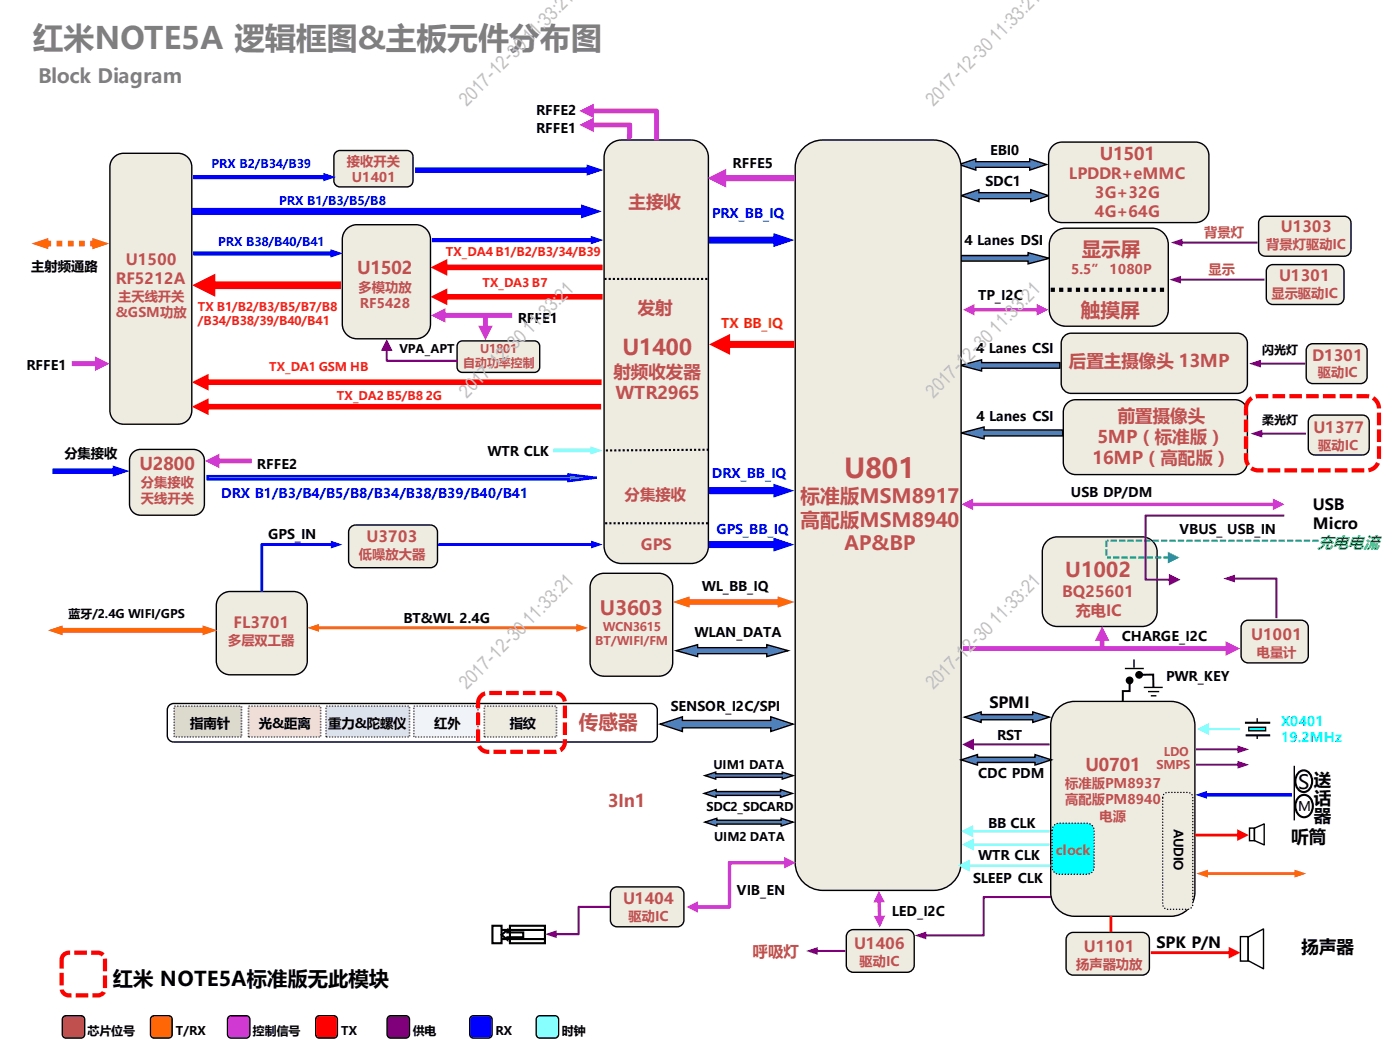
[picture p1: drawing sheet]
<svg xmlns="http://www.w3.org/2000/svg" width="254mm" height="190mm" viewBox="0 0 254 190" stroke-linecap="round" stroke-linejoin="round" font-family="sans-serif">
<defs><g id="words">
<text font-size="5.6" fill="#7f7f7f" x="5.9" y="8.8">红米NOTE5A 逻辑框图&amp;主板元件分布图</text>
<text font-size="5" fill="#c0504d" x="153.1" y="86.7">U801</text>
<text font-size="3.9" fill="#c0504d" x="112.9" y="64.4">U1400</text>
<text font-size="3.7" fill="#c0504d" x="193.2" y="104.7">U1002</text>
<text font-size="3.7" x="20.5" y="178.9">红米 NOTE5A标准版无此模块</text>
<text font-size="3.6" fill="#7f7f7f" x="6.9" y="15">Block Diagram</text>
<g font-size="3.6" fill="#c0504d">
<text x="196.3" y="46.5">显示屏</text>
<text x="196.1" y="57.5">触摸屏</text>
<text x="145.3" y="91.3">标准版MSM8917</text>
<text x="145.3" y="95.6">高配版MSM8940</text>
<text x="153.1" y="99.8">AP&amp;BP</text>
<text x="108.8" y="111.7">U3603</text>
<text x="105" y="132.3">传感器</text>
</g>
<text font-size="3.6" x="235.5" y="143.1">S</text>
<g font-size="3.5" fill="#c0c0c0">
<text x="84.7" y="19.4" transform="rotate(-45 84.7 19.4)">2017-12-30 11:33:21</text>
<text x="169.3" y="19.4" transform="rotate(-45 169.3 19.4)">2017-12-30 11:33:21</text>
<text x="84.7" y="72.3" transform="rotate(-45 84.7 72.3)">2017-12-30 11:33:21</text>
<text x="169.3" y="72.3" transform="rotate(-45 169.3 72.3)">2017-12-30 11:33:21</text>
<text x="84.7" y="125.2" transform="rotate(-45 84.7 125.2)">2017-12-30 11:33:21</text>
<text x="169.3" y="125.2" transform="rotate(-45 169.3 125.2)">2017-12-30 11:33:21</text>
</g>
<g font-size="3.2" fill="#c0504d">
<text x="199.5" y="29.1">U1501</text>
<text x="114" y="37.7">主接收</text>
<text x="64.8" y="49.7">U1502</text>
<text x="115.7" y="57">发射</text>
<text x="111.3" y="68.5">射频收发器</text>
<text x="193.9" y="66.6">后置主摄像头 13MP</text>
<text x="111.7" y="72.3">WTR2965</text>
<text x="202.8" y="76.6">前置摄像头</text>
<text x="199.1" y="80.4">5MP（标准版）</text>
<text x="25.3" y="85.3">U2800</text>
<text x="198.2" y="84.2">16MP（高配版）</text>
<text x="196.9" y="139.8">U0701</text>
<text x="110.3" y="146.4">3In1</text>
</g>
<g font-size="3.2">
<text x="238.4" y="142.7">送</text>
<text x="238.4" y="145.9">话</text>
<text x="238.4" y="149.1">器</text>
<text x="234.3" y="152.9">听筒</text>
<text x="236.2" y="172.9">扬声器</text>
</g>
<text font-size="2.9" fill="#0c0" x="239" y="99.5">充电电流</text>
<g font-size="2.8" fill="#c0504d">
<text x="193.9" y="32.5">LPDDR+eMMC</text>
<text x="198.6" y="35.9">3G+32G</text>
<text x="198.6" y="39.4">4G+64G</text>
<text x="232.4" y="42.2">U1303</text>
<text x="21" y="51.5">RF5212A</text>
<text x="22.8" y="48.1">U1500</text>
<text x="232.1" y="51">U1301</text>
<text x="238.1" y="65.4">D1301</text>
<text x="238.3" y="78.6">U1377</text>
<text x="113.3" y="90.7">分集接收</text>
<text x="66.5" y="98.3">U3703</text>
<text x="116.3" y="99.7">GPS</text>
<text x="42.4" y="113.9">FL3701</text>
<text x="192.7" y="108.2">BQ25601</text>
<text x="195.1" y="111.7">充电IC</text>
<text x="227" y="116.2">U1001</text>
<text x="113" y="164.1">U1404</text>
<text x="136.5" y="173.6">呼吸灯</text>
<text x="154.9" y="172.2">U1406</text>
<text x="196.6" y="172.7">U1101</text>
</g>
<g font-size="2.8">
<text x="238.2" y="92.6">USB</text>
<text x="238.2" y="96">Micro</text>
<text x="179.5" y="128.4">SPMI</text>
<text x="209.8" y="172.1">SPK P/N</text>
</g>
<g font-size="2.4">
<text x="97.3" y="20.8">RFFE2</text>
<text x="97.3" y="24.1">RFFE1</text>
<text x="179.6" y="28.1">EBI0</text>
<text x="132.9" y="30.4">RFFE5</text>
<text x="178.8" y="33.7">SDC1</text>
<text x="175" y="44.5">4 Lanes DSI</text>
<text x="5.7" y="49.1">主射频通路</text>
<text x="93.9" y="58.5">RFFE1</text>
<text x="177.5" y="54.4">TP_I2C</text>
<text x="177.1" y="64.1">4 Lanes CSI</text>
<text x="4.8" y="67.1">RFFE1</text>
<text x="177.2" y="76.5">4 Lanes CSI</text>
<text x="11.7" y="83">分集接收</text>
<text x="88.4" y="82.8">WTR CLK</text>
<text x="46.6" y="85">RFFE2</text>
<text x="194.3" y="90.1">USB DP/DM</text>
<text x="48.6" y="97.8">GPS_IN</text>
<text x="214" y="96.9">VBUS_ USB_IN</text>
<text x="127.3" y="107.2">WL_BB_IQ</text>
<text x="73.2" y="112.9">BT&amp;WL 2.4G</text>
<text x="126" y="115.6">WLAN_DATA</text>
<text x="203.5" y="116.4">CHARGE_I2C</text>
<text x="211.6" y="123.5">PWR_KEY</text>
<text x="121.7" y="129">SENSOR_I2C/SPI</text>
<text x="34.5" y="132">指南针</text>
<text x="47" y="132">光&amp;距离</text>
<text x="59.5" y="132">重力&amp;陀螺仪</text>
<text x="78.8" y="132">红外</text>
<text x="92.5" y="132">指纹</text>
<text x="180.9" y="134.2">RST</text>
<text x="177.5" y="141.1">CDC PDM</text>
<text x="235.5" y="147.2">M</text>
<text x="179.3" y="150.2">BB CLK</text>
<text x="212.9" y="150.4" transform="rotate(90 212.9 150.4)">AUDIO</text>
<text x="176.5" y="160.2">SLEEP CLK</text>
<text x="177.5" y="156.1">WTR CLK</text>
<text x="133.7" y="162.3">VIB_EN</text>
<text x="161.8" y="166.2">LED_I2C</text>
</g>
<g font-size="2.4" fill="#c0504d">
<text x="62.9" y="30.1">接收开关</text>
<text x="63.8" y="33">U1401</text>
<text x="218.5" y="42.9">背景灯</text>
<text x="229.7" y="45.2">背景灯驱动IC</text>
<text x="65" y="52.9">多模功放</text>
<text x="194.3" y="49.7">5.5” 1080P</text>
<text x="219.3" y="49.8">显示</text>
<text x="21" y="57.5">&amp;GSM功放</text>
<text x="21.4" y="54.6">主天线开关</text>
<text x="65.3" y="55.8">RF5428</text>
<text x="230.7" y="54">显示驱动IC</text>
<text x="239.1" y="68.5">驱动IC</text>
<text x="239.2" y="81.7">驱动IC</text>
<text x="25.6" y="88.4">分集接收</text>
<text x="25.6" y="91.3">天线开关</text>
<text x="65.1" y="101.4">低噪放大器</text>
<text x="41.4" y="116.9">多层双工器</text>
<text x="228" y="119.2">电量计</text>
<text x="193.3" y="143">标准版PM8937</text>
<text x="193.3" y="145.9">高配版PM8940</text>
<text x="199.5" y="148.9">电源</text>
<text x="191.6" y="155">clock</text>
<text x="114" y="167.1">驱动IC</text>
<text x="156" y="175.2">驱动IC</text>
<text x="195.2" y="175.7">扬声器功放</text>
</g>
<g font-size="2.4" fill="#00f">
<text x="129.2" y="39.5">PRX_BB_IQ</text>
<text x="129.2" y="86.7">DRX_BB_IQ</text>
<text x="40.1" y="90.3">DRX B1/B3/B4/B5/B8/B34/B38/B39/B40/B41</text>
<text x="130" y="96.9">GPS_BB_IQ</text>
</g>
<text font-size="2.4" fill="#f30" x="130.8" y="59.5">TX BB_IQ</text>
<g font-size="2.4" fill="#00b0f0">
<text x="232.4" y="131.7">X0401</text>
<text x="232.4" y="134.7">19.2MHz</text>
</g>
<g font-size="2.2" fill="#00f">
<text x="38.4" y="30.5">PRX B2/B34/B39</text>
<text x="50.6" y="37.2">PRX B1/B3/B5/B8</text>
<text x="39.6" y="44.6">PRX B38/B40/B41</text>
</g>
<g font-size="2.2" fill="#ff1b1b">
<text x="80.9" y="46.5">TX_DA4 B1/B2/B3/34/B39</text>
<text x="87.5" y="52.2">TX_DA3 B7</text>
<text x="35.9" y="58.9">/B34/B38/39/B40/B41</text>
<text x="35.9" y="56.4">TX B1/B2/B3/B5/B7/B8</text>
<text x="48.8" y="67.4">TX_DA1 GSM HB</text>
<text x="61.1" y="72.5">TX_DA2 B5/B8 2G</text>
</g>
<g font-size="2.2">
<text x="72.5" y="64.1">VPA_APT</text>
<text x="229" y="64.2">闪光灯</text>
<text x="229" y="76.9">柔光灯</text>
<text x="12.4" y="112.2">蓝牙/2.4G WIFI/GPS</text>
<text x="129.4" y="139.5">UIM1 DATA</text>
<text x="128.2" y="147.1">SDC2_SDCARD</text>
<text x="129.6" y="152.7">UIM2 DATA</text>
<text x="15.9" y="187.7">芯片位号</text>
<text x="31.9" y="187.7">T/RX</text>
<text x="45.9" y="187.7">控制信号</text>
<text x="61.9" y="187.7">TX</text>
<text x="74.9" y="187.7">供电</text>
<text x="89.9" y="187.7">RX</text>
<text x="101.9" y="187.7">时钟</text>
</g>
<g font-size="2.2" fill="#c0504d">
<text x="87.1" y="64">U1801</text>
<text x="84" y="66.6">自动功率控制</text>
<text x="107.9" y="117">BT/WIFI/FM</text>
<text x="109.3" y="114.5">WCN3615</text>
<text x="211.1" y="137.2">LDO</text>
<text x="209.8" y="139.6">SMPS</text>
</g>
</g></defs>
<path d="M167.7 169.5v.4h10.8l.2-.2v-6.9l-.2 .1h12.5v-.3h-12.5l-.2 .2v6.9l.2-.2zM165.9 169.7l2.1 .7v-1.4z" fill="#800080"/>
<path d="M174 29.8l3-1v.5h9.8v-.5l3.1 1-3.1 1.1v-.5h-9.8v.5z" fill-rule="evenodd" fill="#4f81bd"/>
<path d="M174 29.8l3-1v.5h9.8v-.5l3.1 1-3.1 1.1v-.5h-9.8v.5z" fill="none" stroke="#000" stroke-width=".25"/>
<path d="M174.4 35.5l3.2-1.1v.6h9.4v-.6l3.2 1.1-3.2 1.1v-.6h-9.4v.6z" fill-rule="evenodd" fill="#4f81bd"/>
<path d="M174.4 35.5l3.2-1.1v.6h9.4v-.6l3.2 1.1-3.2 1.1v-.6h-9.4v.6z" fill="none" stroke="#000" stroke-width=".25"/>
<path d="M174.4 46.4h12.1v-.6l3.9 1.1-3.9 1v-.5h-12.1z" fill-rule="evenodd" fill="#4f81bd"/>
<path d="M174.4 46.4h12.1v-.6l3.9 1.1-3.9 1v-.5h-12.1z" fill="none" stroke="#000" stroke-width=".25"/>
<path d="M174.2 66.3l3.9-1v.5h14.2v1h-14.2v.5z" fill-rule="evenodd" fill="#4f81bd"/>
<path d="M174.2 66.3l3.9-1v.5h14.2v1h-14.2v.5z" fill="none" stroke="#000" stroke-width=".25"/>
<path d="M174.4 78.5l4.1-1v.5h14.3v1.1h-14.3v.5z" fill-rule="evenodd" fill="#4f81bd"/>
<path d="M174.4 78.5l4.1-1v.5h14.3v1.1h-14.3v.5z" fill="none" stroke="#000" stroke-width=".25"/>
<path d="M27.5 184.5l.5-.2h2.6a.66 .66 0 0 1 .6 .6v2.8a.66 .66 0 0 1-.6 .6h-2.6a.66 .66 0 0 1-.7-.6v-2.8z" fill-rule="evenodd" fill="#f60"/>
<path d="M27.5 184.5l.5-.2h2.6a.66 .66 0 0 1 .6 .6v2.8a.66 .66 0 0 1-.6 .6h-2.6a.66 .66 0 0 1-.7-.6v-2.8z" fill="none" stroke="#000" stroke-width=".25"/>
<path d="M57.5 184.5l.4-.2h2.7a.66 .66 0 0 1 .6 .6v2.8a.66 .66 0 0 1-.6 .6h-2.7a.66 .66 0 0 1-.6-.6v-2.8z" fill-rule="evenodd" fill="#f00"/>
<path d="M57.5 184.5l.4-.2h2.7a.66 .66 0 0 1 .6 .6v2.8a.66 .66 0 0 1-.6 .6h-2.7a.66 .66 0 0 1-.6-.6v-2.8z" fill="none" stroke="#000" stroke-width=".25"/>
<path d="M85.4 184.5l.5-.2h2.7a.68 .68 0 0 1 .7 .7v2.7a.68 .68 0 0 1-.7 .6h-2.7a.68 .68 0 0 1-.7-.6v-2.7z" fill-rule="evenodd" fill="#00f"/>
<path d="M85.4 184.5l.5-.2h2.7a.68 .68 0 0 1 .7 .7v2.7a.68 .68 0 0 1-.7 .6h-2.7a.68 .68 0 0 1-.7-.6v-2.7z" fill="none" stroke="#000" stroke-width=".25"/>
<path d="M70.4 184.5l.5-.2h2.7a.68 .68 0 0 1 .7 .7v2.7a.68 .68 0 0 1-.7 .6h-2.7a.68 .68 0 0 1-.7-.6v-2.7z" fill-rule="evenodd" fill="#800080"/>
<path d="M70.4 184.5l.5-.2h2.7a.68 .68 0 0 1 .7 .7v2.7a.68 .68 0 0 1-.7 .6h-2.7a.68 .68 0 0 1-.7-.6v-2.7z" fill="none" stroke="#000" stroke-width=".25"/>
<path d="M11.5 184.5l.5-.2h2.7a.68 .68 0 0 1 .7 .7v2.7a.68 .68 0 0 1-.7 .6h-2.7a.68 .68 0 0 1-.7-.6v-2.7z" fill-rule="evenodd" fill="#c0504d"/>
<path d="M11.5 184.5l.5-.2h2.7a.68 .68 0 0 1 .7 .7v2.7a.68 .68 0 0 1-.7 .6h-2.7a.68 .68 0 0 1-.7-.6v-2.7z" fill="none" stroke="#000" stroke-width=".25"/>
<path d="M41.5 184.5l.5-.2h2.7a.68 .68 0 0 1 .6 .7v2.7a.68 .68 0 0 1-.6 .6h-2.7a.68 .68 0 0 1-.7-.6v-2.7z" fill-rule="evenodd" fill="#d03ad2"/>
<path d="M41.5 184.5l.5-.2h2.7a.68 .68 0 0 1 .6 .7v2.7a.68 .68 0 0 1-.6 .6h-2.7a.68 .68 0 0 1-.7-.6v-2.7z" fill="none" stroke="#000" stroke-width=".25"/>
<path d="M97.5 184.5l.5-.2h2.7a.68 .68 0 0 1 .6 .7v2.7a.68 .68 0 0 1-.6 .6h-2.7a.68 .68 0 0 1-.7-.6v-2.7z" fill-rule="evenodd" fill="#6ff"/>
<path d="M97.5 184.5l.5-.2h2.7a.68 .68 0 0 1 .6 .7v2.7a.68 .68 0 0 1-.6 .6h-2.7a.68 .68 0 0 1-.7-.6v-2.7z" fill="none" stroke="#000" stroke-width=".25"/>
<path d="M145.5 27.2a5 5 0 0 1 3.8-1.8h20.1a5 5 0 0 1 5 5v126.1a5 5 0 0 1-5 5h-20.1a5 5 0 0 1-5-5v-126.1a5 5 0 0 1 1.2-3.2z" fill-rule="evenodd" fill="#eeece1"/>
<path d="M145.5 27.2a5 5 0 0 1 3.8-1.8h20.1a5 5 0 0 1 5 5v126.1a5 5 0 0 1-5 5h-20.1a5 5 0 0 1-5-5v-126.1a5 5 0 0 1 1.2-3.2z" fill="none" stroke="#000" stroke-width=".25"/>
<path d="M191.2 26.3l.9-.5h.6h24.2a2.43 2.43 0 0 1 2.4 2.4v9.8a2.43 2.43 0 0 1-2.4 2.4h-24.2a2.43 2.43 0 0 1-2.5-2.4v-9.8a2.43 2.43 0 0 1 1-1.9z" fill-rule="evenodd" fill="#eeece1"/>
<path d="M191.2 26.3l.9-.5h.6h24.2a2.43 2.43 0 0 1 2.4 2.4v9.8a2.43 2.43 0 0 1-2.4 2.4h-24.2a2.43 2.43 0 0 1-2.5-2.4v-9.8a2.43 2.43 0 0 1 1-1.9z" fill="none" stroke="#000" stroke-width=".25"/>
<path d="M193.1 61l.8-.5h.5h30.1a1.82 1.82 0 0 1 1.8 1.8v7.3a1.82 1.82 0 0 1-1.8 1.8h-30.1a1.82 1.82 0 0 1-1.9-1.8v-7.3l.1-.5z" fill-rule="evenodd" fill="#eeece1"/>
<path d="M193.1 61l.8-.5h.5h30.1a1.82 1.82 0 0 1 1.8 1.8v7.3a1.82 1.82 0 0 1-1.8 1.8h-30.1a1.82 1.82 0 0 1-1.9-1.8v-7.3l.1-.5z" fill="none" stroke="#000" stroke-width=".25"/>
<path d="M191.5 42.1l1.2-.6 .6-.1h15.7a2.96 2.96 0 0 1 3 3v11.8a2.96 2.96 0 0 1-3 3h-15.7a2.96 2.96 0 0 1-2.9-3v-11.8a2.96 2.96 0 0 1 1.1-2.3z" fill-rule="evenodd" fill="#eeece1"/>
<path d="M191.5 42.1l1.2-.6 .6-.1h15.7a2.96 2.96 0 0 1 3 3v11.8a2.96 2.96 0 0 1-3 3h-15.7a2.96 2.96 0 0 1-2.9-3v-11.8a2.96 2.96 0 0 1 1.1-2.3z" fill="none" stroke="#000" stroke-width=".25"/>
<path d="M193.6 73.2l1-.6 .6-.1h28.8a2.26 2.26 0 0 1 2.3 2.3v9a2.26 2.26 0 0 1-2.3 2.3h-28.8a2.26 2.26 0 0 1-2.3-2.3v-9l.1-.6z" fill-rule="evenodd" fill="#eeece1"/>
<path d="M193.6 73.2l1-.6 .6-.1h28.8a2.26 2.26 0 0 1 2.3 2.3v9a2.26 2.26 0 0 1-2.3 2.3h-28.8a2.26 2.26 0 0 1-2.3-2.3v-9l.1-.6z" fill="none" stroke="#000" stroke-width=".25"/>
<path d="M214.2 43.8v.4h14v-.4zM212.4 44l2.1 .7v-1.4z" fill="#800080"/>
<path d="M205.7 119.6v1.6M204.1 121.3h3.4M207.5 124.7h3.4" fill="none" stroke="#000" stroke-width=".25"/>
<g fill="#000">
<path d="M204.8 123.4h.3v2.2h-1.4l.2-.2v1.9h-.4v-2.1h1.4l-.1 .2zM204.2 123.4a.71 .71 0 0 1 1.4 0 .71 .71 0 0 1-1.4 0z"/>
<path d="M206.7 122.3v.3h2.5l-.2-.2 .1 2.2h.3v-2.4zM206 122.4a.71 .71 0 0 0 1.4 0 .71 .71 0 0 0-1.4 0z"/>
</g>
<path d="M189.7 98.4a2.7 2.7 0 0 1 2.1-1h15.4a2.71 2.71 0 0 1 2.7 2.7v10.9a2.71 2.71 0 0 1-2.7 2.7h-15.4a2.71 2.71 0 0 1-2.7-2.7v-10.9l.1-.6z" fill-rule="evenodd" fill="#eeece1"/>
<path d="M189.7 98.4a2.7 2.7 0 0 1 2.1-1h15.4a2.71 2.71 0 0 1 2.7 2.7v10.9a2.71 2.71 0 0 1-2.7 2.7h-15.4a2.71 2.71 0 0 1-2.7-2.7v-10.9l.1-.6z" fill="none" stroke="#000" stroke-width=".25"/>
<path d="M191.7 128.8a4.4 4.4 0 0 1 3.3-1.5h17.4a4.4 4.4 0 0 1 4.4 4.3v30.3a4.4 4.4 0 0 1-4.4 4.3h-17.4a4.4 4.4 0 0 1-4.4-4.3v-30.3a4.3 4.3 0 0 1 1.1-2.8z" fill-rule="evenodd" fill="#eeece1"/>
<path d="M191.7 128.8a4.4 4.4 0 0 1 3.3-1.5h17.4a4.4 4.4 0 0 1 4.4 4.3v30.3a4.4 4.4 0 0 1-4.4 4.3h-17.4a4.4 4.4 0 0 1-4.4-4.3v-30.3a4.3 4.3 0 0 1 1.1-2.8z" fill="none" stroke="#000" stroke-width=".25"/>
<path d="M225.9 131.1h4.6M226 133.4h4.4" fill="none" stroke="#000" stroke-width=".38"/>
<path d="M226.6 132h3v.6h-3z" fill-rule="evenodd" fill="#0ff"/>
<path d="M226.6 132h3v.6h-3zM228.1 130.3v.7M228.1 133.3v.8" fill="none" stroke="#000" stroke-width=".25"/>
<path d="M219 132.1h5.9v.4h-5.9zM217.2 132.3l2.2-1.1v2.1z" fill="#6ff"/>
<path d="M30.8 127.9l.7-.3h86.6a1.17 1.17 0 0 1 1.2 1.2v4.7a1.17 1.17 0 0 1-1.2 1.1h-86.6a1.16 1.16 0 0 1-1.1-1.1v-4.7v-.4z" fill-rule="evenodd" fill="#fff"/>
<path d="M30.8 127.9l.7-.3h86.6a1.17 1.17 0 0 1 1.2 1.2v4.7a1.17 1.17 0 0 1-1.2 1.1h-86.6a1.16 1.16 0 0 1-1.1-1.1v-4.7v-.4z" fill="none" stroke="#000" stroke-width=".25"/>
<path d="M119.8 131.4l4-1.4v.7h16v-.7l4.1 1.4-4.1 1.3v-.7h-16v.7z" fill-rule="evenodd" fill="#4f81bd"/>
<path d="M119.8 131.4l4-1.4v.7h16v-.7l4.1 1.4-4.1 1.3v-.7h-16v.7z" fill="none" stroke="#000" stroke-width=".25"/>
<path d="M31.6 128.1h12.2v5.6h-12.2z" fill-rule="evenodd" fill="#ddd9c3"/>
<path d="M31.5 133.5l.1 .2zM31.7 133.5v.2zM31.5 133l.1 .2zM31.7 133v.2zM31.5 132.5l.1 .2zM31.7 132.5v.2zM31.5 132l.1 .2zM31.7 132v.2zM31.5 131.4l.1 .3zM31.7 131.4v.3zM31.5 130.9l.1 .3zM31.7 130.9v.3zM31.5 130.4l.1 .3zM31.7 130.4v.3zM31.5 129.9l.1 .3zM31.7 129.9v.3zM31.5 129.4l.1 .3zM31.7 129.4v.3zM31.5 128.9l.1 .3zM31.7 128.9v.3zM31.5 128.4l.1 .3zM31.7 128.4v.3zM31.6 128l.3 .1zM31.6 128.2l.3 .1zM32.1 128l.3 .1zM32.1 128.2l.3 .1zM32.6 128l.3 .1zM32.6 128.2l.3 .1zM33.1 128l.3 .1zM33.1 128.2l.3 .1zM33.7 128l.2 .1zM33.7 128.2l.2 .1zM34.2 128l.2 .1zM34.2 128.2l.2 .1zM34.7 128l.2 .1zM34.7 128.2l.2 .1zM35.2 128l.2 .1zM35.2 128.2l.2 .1zM35.7 128l.2 .1zM35.7 128.2l.2 .1zM36.2 128l.2 .1zM36.2 128.2l.2 .1zM36.7 128l.3 .1zM36.7 128.2l.3 .1zM37.2 128l.3 .1zM37.2 128.2l.3 .1zM37.7 128l.3 .1zM37.7 128.2l.3 .1zM38.2 128l.3 .1zM38.2 128.2l.3 .1zM38.7 128l.3 .1zM38.7 128.2l.3 .1zM39.2 128l.3 .1zM39.2 128.2l.3 .1zM39.8 128l.2 .1zM39.8 128.2l.2 .1zM40.3 128l.2 .1zM40.3 128.2l.2 .1zM40.8 128l.2 .1zM40.8 128.2l.2 .1zM41.3 128l.2 .1zM41.3 128.2l.2 .1zM41.8 128l.2 .1zM41.8 128.2l.2 .1zM42.3 128l.2 .1zM42.3 128.2l.2 .1zM42.8 128l.3 .1zM42.8 128.2l.3 .1zM43.3 128l.3 .1zM43.3 128.2l.3 .1zM43.9 128.1v.3zM43.7 128.1l.1 .3zM43.9 128.7v.2zM43.7 128.7l.1 .2zM43.9 129.2v.2zM43.7 129.2l.1 .2zM43.9 129.7v.2zM43.7 129.7l.1 .2zM43.9 130.2v.2zM43.7 130.2l.1 .2zM43.9 130.7v.2zM43.7 130.7l.1 .2zM43.9 131.2v.2zM43.7 131.2l.1 .2zM43.9 131.7v.3zM43.7 131.7l.1 .3zM43.9 132.2v.3zM43.7 132.2l.1 .3zM43.9 132.7v.3zM43.7 132.7l.1 .3zM43.9 133.2v.3zM43.7 133.2l.1 .3zM43.6 133.8l.2 .1zM43.6 133.6l.2 .1zM43.1 133.8l.2 .1zM43.1 133.6l.2 .1zM42.5 133.8l.3 .1zM42.5 133.6l.3 .1zM42 133.8l.3 .1zM42 133.6l.3 .1zM41.5 133.8l.3 .1zM41.5 133.6l.3 .1zM41 133.8l.3 .1zM41 133.6l.3 .1zM40.5 133.8l.3 .1zM40.5 133.6l.3 .1zM40 133.8l.3 .1zM40 133.6l.3 .1zM39.5 133.8l.3 .1zM39.5 133.6l.3 .1zM39 133.8l.2 .1zM39 133.6l.2 .1zM38.5 133.8l.2 .1zM38.5 133.6l.2 .1zM38 133.8l.2 .1zM38 133.6l.2 .1zM37.5 133.8l.2 .1zM37.5 133.6l.2 .1zM37 133.8l.2 .1zM37 133.6l.2 .1zM36.4 133.8l.3 .1zM36.4 133.6l.3 .1zM35.9 133.8l.3 .1zM35.9 133.6l.3 .1zM35.4 133.8l.3 .1zM35.4 133.6l.3 .1zM34.9 133.8l.3 .1zM34.9 133.6l.3 .1zM34.4 133.8l.3 .1zM34.4 133.6l.3 .1zM33.9 133.8l.3 .1zM33.9 133.6l.3 .1zM33.4 133.8l.3 .1zM33.4 133.6l.3 .1zM32.9 133.8l.2 .1zM32.9 133.6l.2 .1zM32.4 133.8l.2 .1zM32.4 133.6l.2 .1zM31.9 133.8l.2 .1zM31.9 133.6l.2 .1z" fill="#000"/>
<path d="M87.9 128.1h13.1v5.6h-13.1z" fill-rule="evenodd" fill="#eeece1"/>
<path d="M87.8 133.5v.2zM87.9 133.5l.1 .2zM87.8 133v.2zM87.9 133l.1 .2zM87.8 132.5v.2zM87.9 132.5l.1 .2zM87.8 132v.2zM87.9 132l.1 .2zM87.8 131.4v.3zM87.9 131.4l.1 .3zM87.8 130.9v.3zM87.9 130.9l.1 .3zM87.8 130.4v.3zM87.9 130.4l.1 .3zM87.8 129.9v.3zM87.9 129.9l.1 .3zM87.8 129.4v.3zM87.9 129.4l.1 .3zM87.8 128.9v.3zM87.9 128.9l.1 .3zM87.8 128.4v.3zM87.9 128.4l.1 .3zM87.9 128l.2 .1zM87.9 128.2l.2 .1zM88.4 128l.2 .1zM88.4 128.2l.2 .1zM88.9 128l.3 .1zM88.9 128.2l.3 .1zM89.4 128l.3 .1zM89.4 128.2l.3 .1zM89.9 128l.3 .1zM89.9 128.2l.3 .1zM90.4 128l.3 .1zM90.4 128.2l.3 .1zM90.9 128l.3 .1zM90.9 128.2l.3 .1zM91.4 128l.3 .1zM91.4 128.2l.3 .1zM91.9 128l.3 .1zM91.9 128.2l.3 .1zM92.5 128l.2 .1zM92.5 128.2l.2 .1zM93 128l.2 .1zM93 128.2l.2 .1zM93.5 128l.2 .1zM93.5 128.2l.2 .1zM94 128l.2 .1zM94 128.2l.2 .1zM94.5 128l.2 .1zM94.5 128.2l.2 .1zM95 128l.2 .1zM95 128.2l.2 .1zM95.5 128l.3 .1zM95.5 128.2l.3 .1zM96 128l.3 .1zM96 128.2l.3 .1zM96.5 128l.3 .1zM96.5 128.2l.3 .1zM97 128l.3 .1zM97 128.2l.3 .1zM97.5 128l.3 .1zM97.5 128.2l.3 .1zM98 128l.3 .1zM98 128.2l.3 .1zM98.6 128l.2 .1zM98.6 128.2l.2 .1zM99.1 128l.2 .1zM99.1 128.2l.2 .1zM99.6 128l.2 .1zM99.6 128.2l.2 .1zM100.1 128l.2 .1zM100.1 128.2l.2 .1zM100.6 128l.2 .1zM100.6 128.2l.2 .1zM101 128.3l.1 .2zM100.8 128.3l.1 .2zM101 128.8l.1 .2zM100.8 128.8l.1 .2zM101 129.3l.1 .2zM100.8 129.3l.1 .2zM101 129.8l.1 .2zM100.8 129.8l.1 .2zM101 130.3l.1 .3zM100.8 130.3l.1 .3zM101 130.8l.1 .3zM100.8 130.8l.1 .3zM101 131.3l.1 .3zM100.8 131.3l.1 .3zM101 131.8l.1 .3zM100.8 131.8l.1 .3zM101 132.3l.1 .3zM100.8 132.3l.1 .3zM101 132.8l.1 .3zM100.8 132.8l.1 .3zM101 133.3l.1 .3zM100.8 133.3l.1 .3zM100.6 133.8l.2 .1zM100.6 133.6l.2 .1zM100.1 133.8l.2 .1zM100.1 133.6l.2 .1zM99.6 133.8l.2 .1zM99.6 133.6l.2 .1zM99.1 133.8l.2 .1zM99.1 133.6l.2 .1zM98.6 133.8l.2 .1zM98.6 133.6l.2 .1zM98 133.8l.3 .1zM98 133.6l.3 .1zM97.5 133.8l.3 .1zM97.5 133.6l.3 .1zM97 133.8l.3 .1zM97 133.6l.3 .1zM96.5 133.8l.3 .1zM96.5 133.6l.3 .1zM96 133.8l.3 .1zM96 133.6l.3 .1zM95.5 133.8l.3 .1zM95.5 133.6l.3 .1zM95 133.8l.2 .1zM95 133.6l.2 .1zM94.5 133.8l.2 .1zM94.5 133.6l.2 .1zM94 133.8l.2 .1zM94 133.6l.2 .1zM93.5 133.8l.2 .1zM93.5 133.6l.2 .1zM93 133.8l.2 .1zM93 133.6l.2 .1zM92.5 133.8l.2 .1zM92.5 133.6l.2 .1zM91.9 133.8l.3 .1zM91.9 133.6l.3 .1zM91.4 133.8l.3 .1zM91.4 133.6l.3 .1zM90.9 133.8l.3 .1zM90.9 133.6l.3 .1zM90.4 133.8l.3 .1zM90.4 133.6l.3 .1zM89.9 133.8l.3 .1zM89.9 133.6l.3 .1zM89.4 133.8l.3 .1zM89.4 133.6l.3 .1zM88.9 133.8l.3 .1zM88.9 133.6l.3 .1zM88.4 133.8l.2 .1zM88.4 133.6l.2 .1zM87.9 133.8l.2 .1zM87.9 133.6l.2 .1z" fill="#000"/>
<path d="M75.1 128.1h11.6v5.6h-11.6z" fill-rule="evenodd" fill="#f0f3f8"/>
<path d="M74.9 133.5l.1 .2zM75.1 133.5l.1 .2zM74.9 133l.1 .2zM75.1 133l.1 .2zM74.9 132.5l.1 .2zM75.1 132.5l.1 .2zM74.9 132l.1 .2zM75.1 132l.1 .2zM74.9 131.4l.1 .3zM75.1 131.4l.1 .3zM74.9 130.9l.1 .3zM75.1 130.9l.1 .3zM74.9 130.4l.1 .3zM75.1 130.4l.1 .3zM74.9 129.9l.1 .3zM75.1 129.9l.1 .3zM74.9 129.4l.1 .3zM75.1 129.4l.1 .3zM74.9 128.9l.1 .3zM75.1 128.9l.1 .3zM74.9 128.4l.1 .3zM75.1 128.4l.1 .3zM75.1 128l.2 .1zM75.1 128.2l.2 .1zM75.6 128l.2 .1zM75.6 128.2l.2 .1zM76.1 128l.2 .1zM76.1 128.2l.2 .1zM76.6 128l.2 .1zM76.6 128.2l.2 .1zM77.1 128l.2 .1zM77.1 128.2l.2 .1zM77.6 128l.3 .1zM77.6 128.2l.3 .1zM78.1 128l.3 .1zM78.1 128.2l.3 .1zM78.6 128l.3 .1zM78.6 128.2l.3 .1zM79.1 128l.3 .1zM79.1 128.2l.3 .1zM79.6 128l.3 .1zM79.6 128.2l.3 .1zM80.1 128l.3 .1zM80.1 128.2l.3 .1zM80.6 128l.3 .1zM80.6 128.2l.3 .1zM81.2 128l.2 .1zM81.2 128.2l.2 .1zM81.7 128l.2 .1zM81.7 128.2l.2 .1zM82.2 128l.2 .1zM82.2 128.2l.2 .1zM82.7 128l.2 .1zM82.7 128.2l.2 .1zM83.2 128l.2 .1zM83.2 128.2l.2 .1zM83.7 128l.2 .1zM83.7 128.2l.2 .1zM84.2 128l.3 .1zM84.2 128.2l.3 .1zM84.7 128l.3 .1zM84.7 128.2l.3 .1zM85.2 128l.3 .1zM85.2 128.2l.3 .1zM85.7 128l.3 .1zM85.7 128.2l.3 .1zM86.2 128l.3 .1zM86.2 128.2l.3 .1zM86.8 128.1l.1 .3zM86.6 128.1l.1 .3zM86.8 128.7l.1 .2zM86.6 128.7l.1 .2zM86.8 129.2l.1 .2zM86.6 129.2l.1 .2zM86.8 129.7l.1 .2zM86.6 129.7l.1 .2zM86.8 130.2l.1 .2zM86.6 130.2l.1 .2zM86.8 130.7l.1 .2zM86.6 130.7l.1 .2zM86.8 131.2l.1 .2zM86.6 131.2l.1 .2zM86.8 131.7l.1 .3zM86.6 131.7l.1 .3zM86.8 132.2l.1 .3zM86.6 132.2l.1 .3zM86.8 132.7l.1 .3zM86.6 132.7l.1 .3zM86.8 133.2l.1 .3zM86.6 133.2l.1 .3zM86.5 133.8l.2 .1zM86.5 133.6l.2 .1zM86 133.8l.2 .1zM86 133.6l.2 .1zM85.5 133.8l.2 .1zM85.5 133.6l.2 .1zM85 133.8l.2 .1zM85 133.6l.2 .1zM84.5 133.8l.2 .1zM84.5 133.6l.2 .1zM83.9 133.8l.3 .1zM83.9 133.6l.3 .1zM83.4 133.8l.3 .1zM83.4 133.6l.3 .1zM82.9 133.8l.3 .1zM82.9 133.6l.3 .1zM82.4 133.8l.3 .1zM82.4 133.6l.3 .1zM81.9 133.8l.3 .1zM81.9 133.6l.3 .1zM81.4 133.8l.3 .1zM81.4 133.6l.3 .1zM80.9 133.8l.3 .1zM80.9 133.6l.3 .1zM80.4 133.8l.2 .1zM80.4 133.6l.2 .1zM79.9 133.8l.2 .1zM79.9 133.6l.2 .1zM79.4 133.8l.2 .1zM79.4 133.6l.2 .1zM78.9 133.8l.2 .1zM78.9 133.6l.2 .1zM78.4 133.8l.2 .1zM78.4 133.6l.2 .1zM77.9 133.8l.2 .1zM77.9 133.6l.2 .1zM77.3 133.8l.3 .1zM77.3 133.6l.3 .1zM76.8 133.8l.3 .1zM76.8 133.6l.3 .1zM76.3 133.8l.3 .1zM76.3 133.6l.3 .1zM75.8 133.8l.3 .1zM75.8 133.6l.3 .1zM75.3 133.8l.3 .1zM75.3 133.6l.3 .1z" fill="#000"/>
<path d="M59.2 128.1h15.1v5.6h-15.1z" fill-rule="evenodd" fill="#dce6f2"/>
<path d="M59.1 133.5v.2zM59.2 133.5l.1 .2zM59.1 133v.2zM59.2 133l.1 .2zM59.1 132.5v.2zM59.2 132.5l.1 .2zM59.1 132v.2zM59.2 132l.1 .2zM59.1 131.4v.3zM59.2 131.4l.1 .3zM59.1 130.9v.3zM59.2 130.9l.1 .3zM59.1 130.4v.3zM59.2 130.4l.1 .3zM59.1 129.9v.3zM59.2 129.9l.1 .3zM59.1 129.4v.3zM59.2 129.4l.1 .3zM59.1 128.9v.3zM59.2 128.9l.1 .3zM59.1 128.4v.3zM59.2 128.4l.1 .3zM59.2 128l.2 .1zM59.2 128.2l.2 .1zM59.7 128l.2 .1zM59.7 128.2l.2 .1zM60.2 128l.3 .1zM60.2 128.2l.3 .1zM60.7 128l.3 .1zM60.7 128.2l.3 .1zM61.2 128l.3 .1zM61.2 128.2l.3 .1zM61.7 128l.3 .1zM61.7 128.2l.3 .1zM62.2 128l.3 .1zM62.2 128.2l.3 .1zM62.7 128l.3 .1zM62.7 128.2l.3 .1zM63.2 128l.3 .1zM63.2 128.2l.3 .1zM63.8 128l.2 .1zM63.8 128.2l.2 .1zM64.3 128l.2 .1zM64.3 128.2l.2 .1zM64.8 128l.2 .1zM64.8 128.2l.2 .1zM65.3 128l.2 .1zM65.3 128.2l.2 .1zM65.8 128l.2 .1zM65.8 128.2l.2 .1zM66.3 128l.2 .1zM66.3 128.2l.2 .1zM66.8 128l.3 .1zM66.8 128.2l.3 .1zM67.3 128l.3 .1zM67.3 128.2l.3 .1zM67.8 128l.3 .1zM67.8 128.2l.3 .1zM68.3 128l.3 .1zM68.3 128.2l.3 .1zM68.8 128l.3 .1zM68.8 128.2l.3 .1zM69.3 128l.3 .1zM69.3 128.2l.3 .1zM69.8 128l.3 .1zM69.8 128.2l.3 .1zM70.4 128l.2 .1zM70.4 128.2l.2 .1zM70.9 128l.2 .1zM70.9 128.2l.2 .1zM71.4 128l.2 .1zM71.4 128.2l.2 .1zM71.9 128l.2 .1zM71.9 128.2l.2 .1zM72.4 128l.2 .1zM72.4 128.2l.2 .1zM72.9 128l.3 .1zM72.9 128.2l.3 .1zM73.4 128l.3 .1zM73.4 128.2l.3 .1zM73.9 128l.3 .1zM73.9 128.2l.3 .1zM74.3 128.3l.1 .2zM74.2 128.3l.1 .2zM74.3 128.8l.1 .2zM74.2 128.8l.1 .2zM74.3 129.3l.1 .2zM74.2 129.3l.1 .2zM74.3 129.8l.1 .2zM74.2 129.8l.1 .2zM74.3 130.3l.1 .3zM74.2 130.3l.1 .3zM74.3 130.8l.1 .3zM74.2 130.8l.1 .3zM74.3 131.3l.1 .3zM74.2 131.3l.1 .3zM74.3 131.8l.1 .3zM74.2 131.8l.1 .3zM74.3 132.3l.1 .3zM74.2 132.3l.1 .3zM74.3 132.8l.1 .3zM74.2 132.8l.1 .3zM74.3 133.3l.1 .3zM74.2 133.3l.1 .3zM73.9 133.8l.3 .1zM73.9 133.6l.3 .1zM73.4 133.8l.3 .1zM73.4 133.6l.3 .1zM72.9 133.8l.3 .1zM72.9 133.6l.3 .1zM72.4 133.8l.2 .1zM72.4 133.6l.2 .1zM71.9 133.8l.2 .1zM71.9 133.6l.2 .1zM71.4 133.8l.2 .1zM71.4 133.6l.2 .1zM70.9 133.8l.2 .1zM70.9 133.6l.2 .1zM70.4 133.8l.2 .1zM70.4 133.6l.2 .1zM69.8 133.8l.3 .1zM69.8 133.6l.3 .1zM69.3 133.8l.3 .1zM69.3 133.6l.3 .1zM68.8 133.8l.3 .1zM68.8 133.6l.3 .1zM68.3 133.8l.3 .1zM68.3 133.6l.3 .1zM67.8 133.8l.3 .1zM67.8 133.6l.3 .1zM67.3 133.8l.3 .1zM67.3 133.6l.3 .1zM66.8 133.8l.3 .1zM66.8 133.6l.3 .1zM66.3 133.8l.2 .1zM66.3 133.6l.2 .1zM65.8 133.8l.2 .1zM65.8 133.6l.2 .1zM65.3 133.8l.2 .1zM65.3 133.6l.2 .1zM64.8 133.8l.2 .1zM64.8 133.6l.2 .1zM64.3 133.8l.2 .1zM64.3 133.6l.2 .1zM63.8 133.8l.2 .1zM63.8 133.6l.2 .1zM63.2 133.8l.3 .1zM63.2 133.6l.3 .1zM62.7 133.8l.3 .1zM62.7 133.6l.3 .1zM62.2 133.8l.3 .1zM62.2 133.6l.3 .1zM61.7 133.8l.3 .1zM61.7 133.6l.3 .1zM61.2 133.8l.3 .1zM61.2 133.6l.3 .1zM60.7 133.8l.3 .1zM60.7 133.6l.3 .1zM60.2 133.8l.3 .1zM60.2 133.6l.3 .1zM59.7 133.8l.2 .1zM59.7 133.6l.2 .1zM59.2 133.8l.2 .1zM59.2 133.6l.2 .1z" fill="#000"/>
<path d="M45.1 128.1h13.1v5.6h-13.1z" fill-rule="evenodd" fill="#f2dcdb"/>
<path d="M45 133.5v.2zM45.1 133.5l.1 .2zM45 133v.2zM45.1 133l.1 .2zM45 132.5v.2zM45.1 132.5l.1 .2zM45 132v.2zM45.1 132l.1 .2zM45 131.4v.3zM45.1 131.4l.1 .3zM45 130.9v.3zM45.1 130.9l.1 .3zM45 130.4v.3zM45.1 130.4l.1 .3zM45 129.9v.3zM45.1 129.9l.1 .3zM45 129.4v.3zM45.1 129.4l.1 .3zM45 128.9v.3zM45.1 128.9l.1 .3zM45 128.4v.3zM45.1 128.4l.1 .3zM45.1 128l.2 .1zM45.1 128.2l.2 .1zM45.6 128l.2 .1zM45.6 128.2l.2 .1zM46.1 128l.3 .1zM46.1 128.2l.3 .1zM46.6 128l.3 .1zM46.6 128.2l.3 .1zM47.1 128l.3 .1zM47.1 128.2l.3 .1zM47.6 128l.3 .1zM47.6 128.2l.3 .1zM48.1 128l.3 .1zM48.1 128.2l.3 .1zM48.6 128l.3 .1zM48.6 128.2l.3 .1zM49.1 128l.3 .1zM49.1 128.2l.3 .1zM49.7 128l.2 .1zM49.7 128.2l.2 .1zM50.2 128l.2 .1zM50.2 128.2l.2 .1zM50.7 128l.2 .1zM50.7 128.2l.2 .1zM51.2 128l.2 .1zM51.2 128.2l.2 .1zM51.7 128l.2 .1zM51.7 128.2l.2 .1zM52.2 128l.3 .1zM52.2 128.2l.3 .1zM52.7 128l.3 .1zM52.7 128.2l.3 .1zM53.2 128l.3 .1zM53.2 128.2l.3 .1zM53.7 128l.3 .1zM53.7 128.2l.3 .1zM54.2 128l.3 .1zM54.2 128.2l.3 .1zM54.7 128l.3 .1zM54.7 128.2l.3 .1zM55.2 128l.3 .1zM55.2 128.2l.3 .1zM55.8 128l.2 .1zM55.8 128.2l.2 .1zM56.3 128l.2 .1zM56.3 128.2l.2 .1zM56.8 128l.2 .1zM56.8 128.2l.2 .1zM57.3 128l.2 .1zM57.3 128.2l.2 .1zM57.8 128l.2 .1zM57.8 128.2l.2 .1zM58.2 128.3l.1 .2zM58 128.3l.1 .2zM58.2 128.8l.1 .2zM58 128.8l.1 .2zM58.2 129.3l.1 .2zM58 129.3l.1 .2zM58.2 129.8l.1 .2zM58 129.8l.1 .2zM58.2 130.3l.1 .3zM58 130.3l.1 .3zM58.2 130.8l.1 .3zM58 130.8l.1 .3zM58.2 131.3l.1 .3zM58 131.3l.1 .3zM58.2 131.8l.1 .3zM58 131.8l.1 .3zM58.2 132.3l.1 .3zM58 132.3l.1 .3zM58.2 132.8l.1 .3zM58 132.8l.1 .3zM58.2 133.3l.1 .3zM58 133.3l.1 .3zM57.8 133.8l.2 .1zM57.8 133.6l.2 .1zM57.3 133.8l.2 .1zM57.3 133.6l.2 .1zM56.8 133.8l.2 .1zM56.8 133.6l.2 .1zM56.3 133.8l.2 .1zM56.3 133.6l.2 .1zM55.8 133.8l.2 .1zM55.8 133.6l.2 .1zM55.2 133.8l.3 .1zM55.2 133.6l.3 .1zM54.7 133.8l.3 .1zM54.7 133.6l.3 .1zM54.2 133.8l.3 .1zM54.2 133.6l.3 .1zM53.7 133.8l.3 .1zM53.7 133.6l.3 .1zM53.2 133.8l.3 .1zM53.2 133.6l.3 .1zM52.7 133.8l.3 .1zM52.7 133.6l.3 .1zM52.2 133.8l.3 .1zM52.2 133.6l.3 .1zM51.7 133.8l.2 .1zM51.7 133.6l.2 .1zM51.2 133.8l.2 .1zM51.2 133.6l.2 .1zM50.7 133.8l.2 .1zM50.7 133.6l.2 .1zM50.2 133.8l.2 .1zM50.2 133.6l.2 .1zM49.7 133.8l.2 .1zM49.7 133.6l.2 .1zM49.1 133.8l.3 .1zM49.1 133.6l.3 .1zM48.6 133.8l.3 .1zM48.6 133.6l.3 .1zM48.1 133.8l.3 .1zM48.1 133.6l.3 .1zM47.6 133.8l.3 .1zM47.6 133.6l.3 .1zM47.1 133.8l.3 .1zM47.1 133.6l.3 .1zM46.6 133.8l.3 .1zM46.6 133.6l.3 .1zM46.1 133.8l.3 .1zM46.1 133.6l.3 .1zM45.6 133.8l.2 .1zM45.6 133.6l.2 .1zM45.1 133.8l.2 .1zM45.1 133.6l.2 .1z" fill="#000"/>
<path d="M200.7 98.1v3M239.2 98.1h-38.3" fill="none" stroke="#00b050" stroke-width=".38" stroke-dasharray="1.1 .4" stroke-linecap="butt"/>
<path d="M211.1 101v.3h1.1v-.3zM209.6 101v.3h1.1v-.3zM208 101v.3h1.2v-.3zM206.5 101v.3h1.2v-.3zM205 101v.3h1.1v-.3zM203.5 101v.3h1.1v-.3zM201.9 101v.3h1.2v-.3zM200.9 101v.3h.7v-.3zM211.9 100.1v2.1l2.1-1z" fill="#00b050"/>
<path d="M191.4 149.6l.8-.2h5a1.27 1.27 0 0 1 1.3 1.2v6.8a1.27 1.27 0 0 1-1.3 1.2h-5a1.27 1.27 0 0 1-1.3-1.2v-6.8v-.4z" fill-rule="evenodd" fill="#0ff"/>
<path d="M191.4 149.6l.8-.2h5a1.27 1.27 0 0 1 1.3 1.2v6.8a1.27 1.27 0 0 1-1.3 1.2h-5a1.27 1.27 0 0 1-1.3-1.2v-6.8v-.4z" fill="none" stroke="#000" stroke-width=".25" stroke-dasharray="0 .5"/>
<g fill="#6ff">
<path d="M176.2 150.6h14.2v.4h-14.2zM174.4 150.8l2.2-1v2.1z"/>
<path d="M176.3 153h14.1v.4h-14.1zM174.6 153.2l2.1-1v2.1z"/>
<path d="M175.6 156.8h15v.4h-15zM173.8 157l2.1-1v2.1z"/>
</g>
<g fill="#800080">
<path d="M217 135.8h7.9v.3h-7.9zM224.5 135.2l2.1 .8-2.1 .7z"/>
<path d="M217 138.6h7.9v.3h-7.9zM224.5 138l2.1 .7-2.1 .8z"/>
<path d="M176.3 134.9v.4h14.1v-.4zM174.6 135.1l2.1 1v-2.1z"/>
</g>
<path d="M175 130.1l3-.9v.4h9.4v-.4l3 .9-3 1v-.5h-9.4v.5z" fill-rule="evenodd" fill="#4f81bd"/>
<path d="M175 130.1l3-.9v.4h9.4v-.4l3 .9-3 1v-.5h-9.4v.5z" fill="none" stroke="#000" stroke-width=".25"/>
<path d="M110.5 26.3a3.1 3.1 0 0 1 2.3-.9h12.6a3.2 3.2 0 0 1 3.1 3.2v70.5a3.2 3.2 0 0 1-3.1 3.1h-12.6a3.2 3.2 0 0 1-3.2-3.1v-70.5a3.1 3.1 0 0 1 .9-2.3z" fill-rule="evenodd" fill="#eeece1"/>
<path d="M110.5 26.3a3.1 3.1 0 0 1 2.3-.9h12.6a3.2 3.2 0 0 1 3.1 3.2v70.5a3.2 3.2 0 0 1-3.1 3.1h-12.6a3.2 3.2 0 0 1-3.2-3.1v-70.5a3.1 3.1 0 0 1 .9-2.3z" fill="none" stroke="#000" stroke-width=".25"/>
<path d="M63.8 95.5l.7-.3h13.6a1.29 1.29 0 0 1 1.3 1.3v5.2a1.29 1.29 0 0 1-1.3 1.3h-13.6a1.29 1.29 0 0 1-1.3-1.3v-5.2l.1-.4z" fill-rule="evenodd" fill="#eeece1"/>
<path d="M63.8 95.5l.7-.3h13.6a1.29 1.29 0 0 1 1.3 1.3v5.2a1.29 1.29 0 0 1-1.3 1.3h-13.6a1.29 1.29 0 0 1-1.3-1.3v-5.2l.1-.4z" fill="none" stroke="#000" stroke-width=".25"/>
<path d="M109.7 50.6h19M109.8 94.9h18.9M109.9 81.7l18.7-.1" fill="none" stroke="#000" stroke-width=".38" stroke-dasharray=".4 .4" stroke-linecap="butt"/>
<path d="M108 104.6l1-.5 .6-.1h9.9a2.5 2.5 0 0 1 2.5 2.5v13.7a2.5 2.5 0 0 1-2.5 2.5h-9.9a2.5 2.5 0 0 1-2.5-2.5v-13.7a2.49 2.49 0 0 1 .9-1.9z" fill-rule="evenodd" fill="#eeece1"/>
<path d="M108 104.6l1-.5 .6-.1h9.9a2.5 2.5 0 0 1 2.5 2.5v13.7a2.5 2.5 0 0 1-2.5 2.5h-9.9a2.5 2.5 0 0 1-2.5-2.5v-13.7a2.49 2.49 0 0 1 .9-1.9z" fill="none" stroke="#000" stroke-width=".25"/>
<path d="M122.7 118l3.9-1v.5h12.5v-.5l3.9 1-3.9 1.1v-.5h-12.5v.5z" fill-rule="evenodd" fill="#4f81bd"/>
<path d="M122.7 118l3.9-1v.5h12.5v-.5l3.9 1-3.9 1.1v-.5h-12.5v.5z" fill="none" stroke="#000" stroke-width=".25"/>
<path d="M79.5 98.6v.5h28.1v-.5zM107.2 98.1v1.4l2.1-.7z" fill="#00f"/>
<path d="M24.1 82.1l.9-.5 .5-.1h9.6a1.99 1.99 0 0 1 2 2v8a1.99 1.99 0 0 1-2 2h-9.6a1.99 1.99 0 0 1-2-2v-8l.1-.5z" fill-rule="evenodd" fill="#eeece1"/>
<path d="M24.1 82.1l.9-.5 .5-.1h9.6a1.99 1.99 0 0 1 2 2v8a1.99 1.99 0 0 1-2 2h-9.6a1.99 1.99 0 0 1-2-2v-8l.1-.5z" fill="none" stroke="#000" stroke-width=".25"/>
<path d="M37.7 86.4h65.4v-.4l5.2 .7-5.2 .6v-.3h-65.4z" fill-rule="evenodd" fill="#36f"/>
<path d="M37.7 86.4h65.4v-.4l5.2 .7-5.2 .6v-.3h-65.4z" fill="none" stroke="#00f" stroke-width=".38"/>
<path d="M9.5 85h11.5v1h-11.5zM20.4 84.5l3.1 1-3.1 1z" fill="#00f"/>
<path d="M83.2 62.1l.7-.3h13.1a.95 .95 0 0 1 .9 1v3.8a.95 .95 0 0 1-.9 1h-13.1a.95 .95 0 0 1-1-1v-3.8z" fill-rule="evenodd" fill="#eeece1"/>
<path d="M83.2 62.1l.7-.3h13.1a.95 .95 0 0 1 .9 1v3.8a.95 .95 0 0 1-.9 1h-13.1a.95 .95 0 0 1-1-1v-3.8z" fill="none" stroke="#000" stroke-width=".25"/>
<path d="M100.4 81.4v.6h7.1v-.6zM107.2 81v1.4l2.1-.7z" fill="#6ff"/>
<path d="M39.8 108.3a2.51 2.51 0 0 1 2-1h11.4a2.52 2.52 0 0 1 2.6 2.5v10.1a2.52 2.52 0 0 1-2.6 2.5h-11.4a2.52 2.52 0 0 1-2.6-2.5v-10.1l.1-.5z" fill-rule="evenodd" fill="#eeece1"/>
<path d="M39.8 108.3a2.51 2.51 0 0 1 2-1h11.4a2.52 2.52 0 0 1 2.6 2.5v10.1a2.52 2.52 0 0 1-2.6 2.5h-11.4a2.52 2.52 0 0 1-2.6-2.5v-10.1l.1-.5zM225 169.9h1.4v4.5h-1.4zM226.4 170l2.8-1.5v7.3l-2.8-1.5z" fill="none" stroke="#000" stroke-width=".25"/>
<path d="M218.8 158.2h16.4v.5h-16.4zM217 158.5l2.2-.7v1.4zM234.9 157.8l2.1 .7-2.1 .7z" fill="#f60"/>
<path d="M218.6 143.9h15.8v.6h-15.8zM216.9 144.2l2.1-.7v1.4z" fill="#00f"/>
<path d="M235.5 140.3a1.42 1.42 0 0 1 1.5-.4 1.42 1.42 0 0 1 1 1.3 1.78 1.78 0 0 1-1.9 2.4 2.21 2.21 0 0 1-.6-3.3zM235.5 144.8a1.48 1.48 0 0 1 1.6-.5 1.48 1.48 0 0 1 1 1.4 1.84 1.84 0 0 1-1.9 2.5 2.28 2.28 0 0 1-.7-3.4z" fill="none" stroke="#000" stroke-width=".38"/>
<path d="M234.8 138.9v9.9" fill="none" stroke="#000" stroke-width=".25"/>
<path d="M153.8 169.2l.6-.5h.4h9.8a1.29 1.29 0 0 1 1.3 1.2v5.2a1.29 1.29 0 0 1-1.3 1.3h-9.8a1.29 1.29 0 0 1-1.3-1.3v-5.2z" fill-rule="evenodd" fill="#eeece1"/>
<path d="M153.8 169.2l.6-.5h.4h9.8a1.29 1.29 0 0 1 1.3 1.2v5.2a1.29 1.29 0 0 1-1.3 1.3h-9.8a1.29 1.29 0 0 1-1.3-1.3v-5.2z" fill="none" stroke="#000" stroke-width=".25"/>
<path d="M148 172.3v.4h5.4v-.4zM146.2 172.5l2.2 .7v-1.4z" fill="#800080"/>
<path d="M89.3 168h1.7v3.1h-1.7zM91 169.6l1-.9v.5h2.9v.9h-2.9v.4zM91 168.7h7.9M91 170.4h7.9M92.5 168h6.4v3.1h-6.4z" fill="none" stroke="#000" stroke-width=".38"/>
<path d="M104.8 164.4v5.1l.2-.2h-4.4v.4l4.5-.1 .1-5.1-.2 .2h6.1v-.4zM98.9 169.5l2.1 .7v-1.4z" fill="#800080"/>
<g fill="#f60">
<path d="M10.9 113.9h26.3v.9h-26.3zM8.7 114.4l2.7-.9v1.8zM36.8 113.5l2.6 .9-2.6 .9z"/>
<path d="M57.5 113.7v.5h47.4v-.5zM55.8 113.9l2.1 .7v-1.4zM104.6 113.2v1.4l2.1-.7z"/>
</g>
<g fill="#800080">
<path d="M213.9 50.5v.4h15.5v-.4zM212.2 50.7l2.1 .7v-1.4z"/>
<path d="M207.7 93.4l-.1 11.8 .2 .2h4.6v-.4h-4.6l.2 .2v-11.7l-.2 .2h25.2v-.4zM212.1 104.1v2.1l2.1-1z"/>
</g>
<path d="M208.3 125.5h2M208.8 126.2h1" fill="none" stroke="#000" stroke-width=".25"/>
<path d="M176.5 55.9h11.9v.6h-11.9zM188.1 55.1l2.1 1.1-2.1 1.1zM174.7 56.2l2.1-1.1v2.2z" fill="#d03ad2"/>
<path d="M190.6 52.6h21.2" fill="none" stroke="#000" stroke-width=".76" stroke-dasharray=".8 .8" stroke-linecap="butt"/>
<path d="M159.2 163.4h.6l.1 3.1h-.6zM158.5 166.2l2.1-.1-1 2.2zM159.4 161.6l1.2 2.1-2.2 .1z" fill="#d03ad2"/>
<path d="M226.7 150.2h.9v2.3h-.9zM227.6 150.3l1.8-.8v3.8l-1.8-.8z" fill="none" stroke="#000" stroke-width=".25"/>
<path d="M216.8 151.3h8v.5h-8zM224.5 150.5l2.1 1-2.1 1.1z" fill="#f00"/>
<path d="M127.9 149.2l2.1-.7v.3h11.7v-.3l2.2 .7-2.2 .7v-.4h-11.7v.4z" fill-rule="evenodd" fill="#4f81bd"/>
<path d="M127.9 149.2l2.1-.7v.3h11.7v-.3l2.2 .7-2.2 .7v-.4h-11.7v.4z" fill="none" stroke="#000" stroke-width=".25"/>
<path d="M127.9 140.7l2-.6v.3h12v-.3l2 .6-2 .7v-.4h-12v.4z" fill-rule="evenodd" fill="#4f81bd"/>
<path d="M127.9 140.7l2-.6v.3h12v-.3l2 .6-2 .7v-.4h-12v.4z" fill="none" stroke="#000" stroke-width=".25"/>
<path d="M174.4 137.9l2.9-1v.5h10.5v-.5l3 1-3 .9v-.5h-10.5v.5z" fill-rule="evenodd" fill="#4f81bd"/>
<path d="M174.4 137.9l2.9-1v.5h10.5v-.5l3 1-3 .9v-.5h-10.5v.5z" fill="none" stroke="#000" stroke-width=".25"/>
<path d="M211.2 144l.7-.2h3.6a.91 .91 0 0 1 .9 .9v19.4a.91 .91 0 0 1-.9 .9h-3.6a.91 .91 0 0 1-1-.9v-19.4z" fill-rule="evenodd" fill="#eeece1"/>
<path d="M211.2 144l.7-.2h3.6a.91 .91 0 0 1 .9 .9v19.4a.91 .91 0 0 1-.9 .9h-3.6a.91 .91 0 0 1-1-.9v-19.4z" fill="none" stroke="#000" stroke-width=".25" stroke-dasharray="0 .5"/>
<path d="M47.3 98.6h13.1v.5h-12.9l.3-.3v8.5h-.6zM60 98.1l2.1 .7-2.1 .7z" fill="#00f"/>
<path d="M20.5 28.7a2.47 2.47 0 0 1 1.9-.9h9.9a2.48 2.48 0 0 1 2.5 2.5v44.2a2.48 2.48 0 0 1-2.5 2.5h-9.9a2.48 2.48 0 0 1-2.5-2.5v-44.2l.1-.6z" fill-rule="evenodd" fill="#eeece1"/>
<path d="M20.5 28.7a2.47 2.47 0 0 1 1.9-.9h9.9a2.48 2.48 0 0 1 2.5 2.5v44.2a2.48 2.48 0 0 1-2.5 2.5h-9.9a2.48 2.48 0 0 1-2.5-2.5v-44.2l.1-.6z" fill="none" stroke="#000" stroke-width=".25"/>
<path d="M62.7 41.8a2.66 2.66 0 0 1 2.1-1h10.6a2.66 2.66 0 0 1 2.7 2.6v15.4a2.66 2.66 0 0 1-2.7 2.7h-10.6a2.66 2.66 0 0 1-2.7-2.7v-15.4l.1-.6z" fill-rule="evenodd" fill="#eeece1"/>
<path d="M62.7 41.8a2.66 2.66 0 0 1 2.1-1h10.6a2.66 2.66 0 0 1 2.7 2.6v15.4a2.66 2.66 0 0 1-2.7 2.7h-10.6a2.66 2.66 0 0 1-2.7-2.7v-15.4l.1-.6z" fill="none" stroke="#000" stroke-width=".25"/>
<path d="M8.3 43.7h1v1h-1zM10.3 43.7h1v1h-1zM12.3 43.7h1v1h-1zM14.4 43.7h1v1h-1zM16.4 43.7h.9v1h-.9zM5.7 44.2l3.1-1v2zM16.8 43.2l3 1-3 1z" fill="#f60"/>
<path d="M60.8 27.8l.5-.4 .4-.1h12.1a1.1 1.1 0 0 1 1.1 1.1v4.4a1.1 1.1 0 0 1-1.1 1.1h-12.1a1.1 1.1 0 0 1-1.1-1.1v-4.4z" fill-rule="evenodd" fill="#eeece1"/>
<path d="M60.8 27.8l.5-.4 .4-.1h12.1a1.1 1.1 0 0 1 1.1 1.1v4.4a1.1 1.1 0 0 1-1.1 1.1h-12.1a1.1 1.1 0 0 1-1.1-1.1v-4.4z" fill="none" stroke="#000" stroke-width=".25"/>
<g fill="#00f">
<path d="M75.3 30.4h31.6v1h-31.6zM106.4 29.8l3.1 1.1-3.1 1z"/>
<path d="M34.8 37.7h71.2v1.3h-71.2zM105.4 37.1l3.8 1.3-3.8 1.2z"/>
<path d="M35.1 31.8h24v.7h-24zM58.7 31.4l2.3 .7-2.3 .8z"/>
<path d="M35.1 45.6h25.2v.8h-25.2zM59.9 45.2l2.3 .8-2.3 .7z"/>
</g>
<path d="M131.2 31.8v1.1h13v-1.1zM128.3 32.3l3.5 1.7v-3.4z" fill="#d03ad2"/>
<g fill="#00f">
<path d="M128.7 42.9h12.3v1.3h-12.3zM140.3 42.3l3.8 1.3-3.8 1.2z"/>
<path d="M128.7 88.4h12.3v1.3h-12.3zM140.3 87.8l3.8 1.2-3.8 1.3z"/>
<path d="M128.7 98.2h12.3v1.2h-12.3zM140.3 97.5l3.8 1.3-3.8 1.3z"/>
</g>
<path d="M124.6 108.7h17v1h-17zM122 109.2l3.1-1v2zM141.1 108.2l3 1-3 1z" fill="#f60"/>
<g fill="#d03ad2">
<path d="M13 65.5v.9h4.7v-.9zM17.2 64.6v2.7l2.7-1.3z"/>
<path d="M39.4 83.2v.9h6.3v-.9zM37.1 83.6l2.7 1.4v-2.7z"/>
</g>
<g fill="#f00">
<path d="M38.4 51.1v1.4h23.4v-1.4zM34.9 51.8l4.2 2v-4.1z"/>
<path d="M131.8 61.8v1.3h12.4v-1.3zM128.7 62.5l3.8 1.9v-3.8z"/>
<path d="M37.3 73.3v1h71.8v-1zM34.8 73.8l3 1.5v-3z"/>
<path d="M80.6 53.3v1.1h28.7v-1.1zM78.1 53.8l3.1 1.6v-3.1z"/>
<path d="M37.3 68.8v1h71.8v-1zM34.8 69.3l3 1.6v-3.1z"/>
</g>
<path d="M78.4 43.2h29.2v.7h-29.2zM107.2 42.8l2.3 .8-2.3 .7z" fill="#00f"/>
<g fill="#d03ad2">
<path d="M87.6 57.2h.9v2.3h-.9zM86.7 59.1h2.7l-1.3 2.7z"/>
<path d="M176.2 91.2v.6h55.1v-.6zM230.9 90.4v2.2l2.1-1.1zM174.4 91.5l2.2 1.1v-2.2z"/>
</g>
<path d="M70 63.3v2.2l.2 .1h12.8v-.3h-12.8l.2 .2v-2.2zM70.2 61.5l-1.1 2.1h2.1z" fill="#800080"/>
<g fill="#d03ad2">
<path d="M107.3 22.2l7.2 .1 .2 .4-.1 2.4-.3 .2h-.6v-.9h.6l-.5 .4v-2.1l.5 .4h-7zM105.1 22.7l2.7-1.4v2.7z"/>
<path d="M107.3 19.7h12l.3 .4v5.4h-.9v-5.4l.4 .5h-11.8zM105.1 20.1l2.7-1.3v2.7z"/>
</g>
<path d="M228.4 65.8h8.4v.4h-8.4zM226.6 66l2.1-.7v1.4z" fill="#800080"/>
<path d="M237.9 75.5l.7-.2h8.6a1.21 1.21 0 0 1 1.2 1.2v4.8a1.21 1.21 0 0 1-1.2 1.2h-8.6a1.21 1.21 0 0 1-1.2-1.2v-4.8v-.4z" fill-rule="evenodd" fill="#eeece1"/>
<path d="M237.9 75.5l.7-.2h8.6a1.21 1.21 0 0 1 1.2 1.2v4.8a1.21 1.21 0 0 1-1.2 1.2h-8.6a1.21 1.21 0 0 1-1.2-1.2v-4.8v-.4z" fill="none" stroke="#000" stroke-width=".25"/>
<path d="M228.6 78.5h8.3v.4h-8.3zM226.9 78.7l2.1-.7v1.4z" fill="#800080"/>
<path d="M237.5 62.6l.7-.2h8.6a1.21 1.21 0 0 1 1.2 1.2v4.8a1.21 1.21 0 0 1-1.2 1.2h-8.6a1.21 1.21 0 0 1-1.2-1.2v-4.8v-.4z" fill-rule="evenodd" fill="#eeece1"/>
<path d="M237.5 62.6l.7-.2h8.6a1.21 1.21 0 0 1 1.2 1.2v4.8a1.21 1.21 0 0 1-1.2 1.2h-8.6a1.21 1.21 0 0 1-1.2-1.2v-4.8v-.4z" fill="none" stroke="#000" stroke-width=".25"/>
<path d="M228.8 39.5l.8-.3h14.3a1.21 1.21 0 0 1 1.2 1.2v4.9a1.21 1.21 0 0 1-1.2 1.2h-14.3a1.21 1.21 0 0 1-1.3-1.2v-4.9l.1-.3z" fill-rule="evenodd" fill="#eeece1"/>
<path d="M228.8 39.5l.8-.3h14.3a1.21 1.21 0 0 1 1.2 1.2v4.9a1.21 1.21 0 0 1-1.2 1.2h-14.3a1.21 1.21 0 0 1-1.3-1.2v-4.9l.1-.3z" fill="none" stroke="#000" stroke-width=".25"/>
<path d="M230.2 48.2l.7-.2h11.7a1.21 1.21 0 0 1 1.2 1.2v4.8a1.21 1.21 0 0 1-1.2 1.2h-11.7a1.21 1.21 0 0 1-1.2-1.2v-4.8l.1-.4z" fill-rule="evenodd" fill="#eeece1"/>
<path d="M230.2 48.2l.7-.2h11.7a1.21 1.21 0 0 1 1.2 1.2v4.8a1.21 1.21 0 0 1-1.2 1.2h-11.7a1.21 1.21 0 0 1-1.2-1.2v-4.8l.1-.4z" fill="none" stroke="#000" stroke-width=".25"/>
<path d="M111.2 161.1l.8-.2h10.9a1.21 1.21 0 0 1 1.2 1.2v4.8a1.21 1.21 0 0 1-1.2 1.2h-10.9a1.21 1.21 0 0 1-1.3-1.2v-4.8l.1-.4z" fill-rule="evenodd" fill="#eeece1"/>
<path d="M111.2 161.1l.8-.2h10.9a1.21 1.21 0 0 1 1.2 1.2v4.8a1.21 1.21 0 0 1-1.2 1.2h-10.9a1.21 1.21 0 0 1-1.3-1.2v-4.8l.1-.4z" fill="none" stroke="#000" stroke-width=".25"/>
<path d="M127.8 144l2.1-.7v.3h11.7v-.3l2.2 .7-2.2 .7v-.4h-11.7v.4z" fill-rule="evenodd" fill="#4f81bd"/>
<path d="M127.8 144l2.1-.7v.3h11.7v-.3l2.2 .7-2.2 .7v-.4h-11.7v.4z" fill="none" stroke="#000" stroke-width=".25"/>
<path d="M132.2 156.3l-.2 .2v8.1l.3-.4h-6v.7h6l.3-.2 .1-8.2-.4 .3h10.3v-.6zM142.3 155.5v2.1l2.1-1.1zM124.5 164.6l2.1 1v-2.1z" fill="#d03ad2"/>
<path d="M80.6 48v1h28.7v-1zM78.1 48.5l3.1 1.5v-3z" fill="#f00"/>
<path d="M226.7 72.5l1-.5 .6-.1h19.6a2.24 2.24 0 0 1 2.3 2.2v9a2.24 2.24 0 0 1-2.3 2.2h-19.6a2.24 2.24 0 0 1-2.2-2.2v-9v-.6zM87.3 126.3l.7-.5 .5-.1h12.2a1.78 1.78 0 0 1 1.8 1.8v7.1a1.78 1.78 0 0 1-1.8 1.8h-12.2a1.78 1.78 0 0 1-1.8-1.8v-7.1l.1-.5zM11.4 173.4l.7-.5 .4-.1h5.3a1.29 1.29 0 0 1 1.2 1.3v5.2a1.29 1.29 0 0 1-1.2 1.3h-5.3a1.29 1.29 0 0 1-1.3-1.3v-5.2z" fill="none" stroke="#f00" stroke-width=".76" stroke-dasharray="2.3 .8" stroke-linecap="butt"/>
<path d="M80.4 56.8v.9h12.5v-.9zM78.2 57.2l2.6 1.3v-2.6z" fill="#d03ad2"/>
<path d="M193.7 169.7l.6-.5h.4h12.5a1.29 1.29 0 0 1 1.3 1.3v5.1a1.29 1.29 0 0 1-1.3 1.3h-12.5a1.29 1.29 0 0 1-1.3-1.3v-5.1z" fill-rule="evenodd" fill="#eeece1"/>
<path d="M193.7 169.7l.6-.5h.4h12.5a1.29 1.29 0 0 1 1.3 1.3v5.1a1.29 1.29 0 0 1-1.3 1.3h-12.5a1.29 1.29 0 0 1-1.3-1.3v-5.1z" fill="none" stroke="#000" stroke-width=".25"/>
<path d="M208.8 172.6h14.5v.5h-14.5zM222.9 171.8l2.1 1-2.1 1.1z" fill="#f00"/>
<path d="M201.5 166.2v3" fill="none" stroke="#f00" stroke-width=".51"/>
<path d="M225.7 112.8l.8-.3h9.6a1.29 1.29 0 0 1 1.3 1.3v5.2a1.29 1.29 0 0 1-1.3 1.3h-9.6a1.29 1.29 0 0 1-1.3-1.3v-5.2v-.4z" fill-rule="evenodd" fill="#eeece1"/>
<path d="M225.7 112.8l.8-.3h9.6a1.29 1.29 0 0 1 1.3 1.3v5.2a1.29 1.29 0 0 1-1.3 1.3h-9.6a1.29 1.29 0 0 1-1.3-1.3v-5.2v-.4z" fill="none" stroke="#000" stroke-width=".25"/>
<g fill="#d03ad2">
<path d="M199.5 115.8h.9v1.8h-.9zM200 113.6l1.3 2.7h-2.7z"/>
<path d="M174.7 117.2h48.1v.9h-48.1zM222.3 116.3l2.7 1.4-2.7 1.3z"/>
</g>
<path d="M223.7 104.8v.4h7.9l-.2-.2v7.2h.4l-.1-7.4zM221.9 105l2.1 .7v-1.4z" fill="#800080"/>
<use href="#words"/>
</svg>
